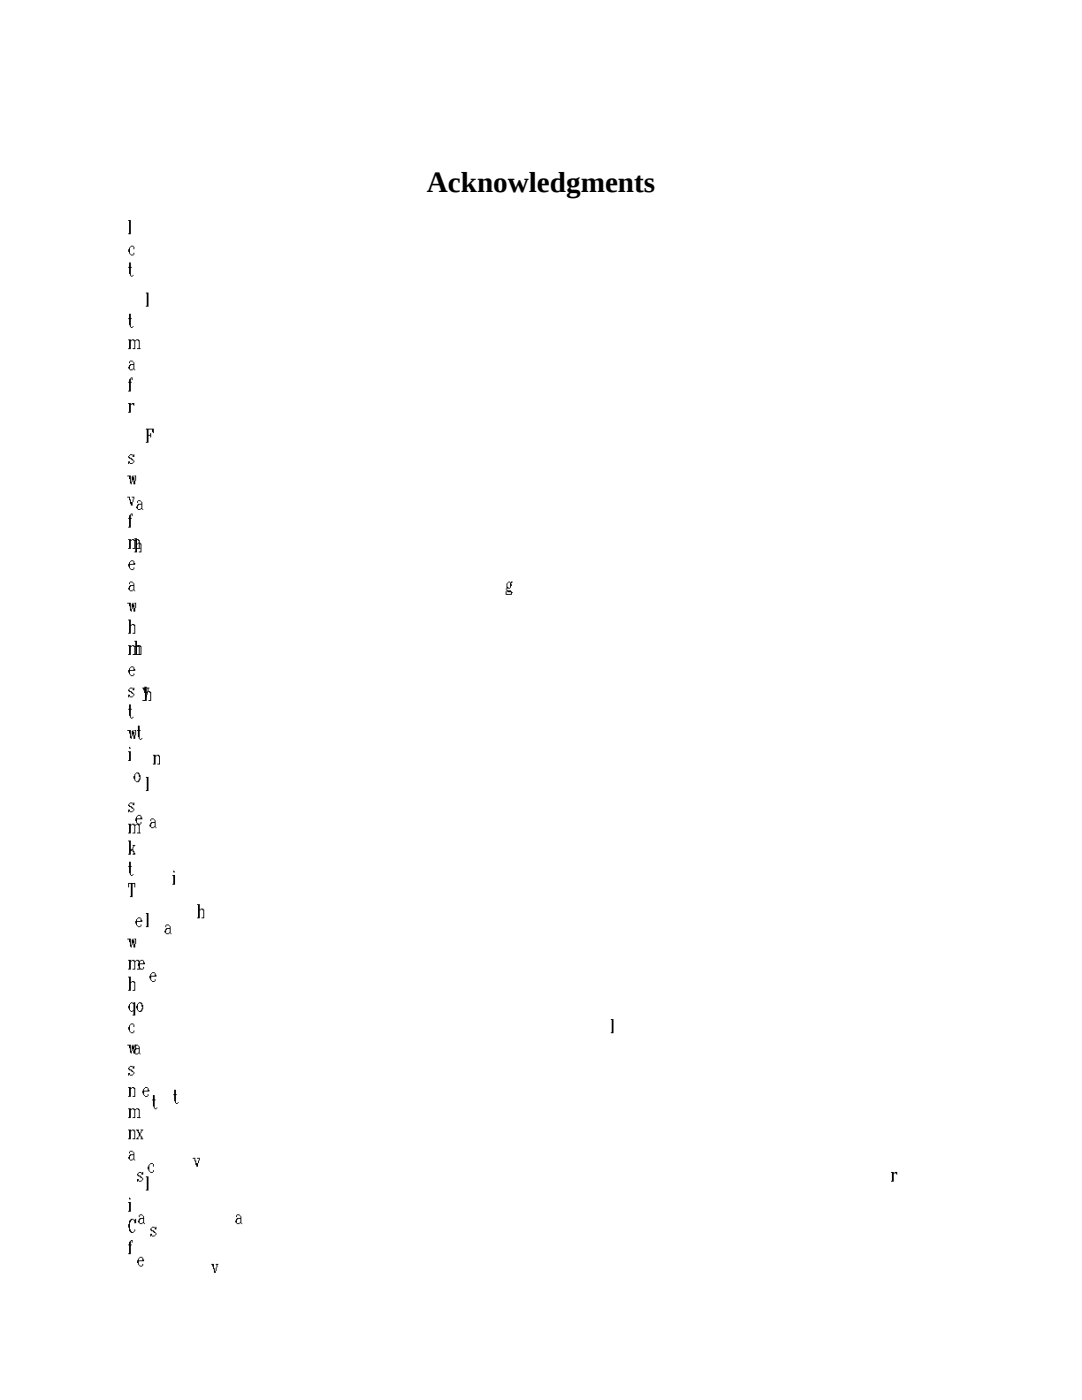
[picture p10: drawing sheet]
<svg xmlns="http://www.w3.org/2000/svg" width="216mm" height="279mm" viewBox="0 0 216 279" stroke-linecap="round" stroke-linejoin="round" font-family="sans-serif">
<defs><g id="words">
<text font-size="5.8" x="85.2" y="38.3">Acknowledgments</text>
</g></defs>
<g fill="#000">
<path d="M121.9 203.4h.5v2.8h-.5v-.2h.2v-2.4h-.2z"/>
<path d="M25.6 43.9h.5v2.8h-.5v-.1h.2v-2.5h-.2zM28.8 137.1h.5v1h.2v.2h-.2v1.6h-.5v-.2h.1v-2.5h-.1zM29.5 137.9h.5v.2h.2v1.8h-.6v-.2h.4v-1.4h-.2v-.2h-.3zM33 184.7h.2v-.2h.5l.2 .4h.1v1.4h.2v.1h-.2v-.1h-.3v.1h-.5v-.1h.5v-.2h.2v-.7h-.6v.2h-.1v.7l-.4-.2v-.4h.2v-.3h.2v-.2h.7v-.3h-.2v-.2h-.5v.3h-.2zM38.5 231.1h.5l.2 1h.3v.7h-.3v-.3h-.2v-.7h-.2v-.6h-.3zM39.3 231.1h.6l-.2 1h-.2v-.5h.2v-.4h-.4zM46 254h1.4zM47.1 254h.2zM65.4 254h1.3zM65.4 254h.4zM77.3 254h.8zM78.1 254h.2zM90.3 254h.7zM91 254h.5zM104.8 254h1zM105.7 254h.5zM121 254h1.4zM138.8 254h1.4zM158.2 254h.6zM178.5 254h1.4zM179.6 254h.1z"/>
<path d="M25.8 52.4h.3v.9h.2v.1h-.2v1.6h.4v.2h-.4v-.2h-.2v-.3h-.1v-1.3h-.2v-.1h.2zM26.5 54.9h.1v.1h-.1zM26.8 107.4h.5v1.1h.2v.2h-.2v1.5h-.5v-.1h.2v-2.5h-.2zM27.5 108.3h.5v.2h.2v1.7h-.5v-.1h.3v-1.4h-.1v-.2h-.4zM30.2 163.3h.5v.2l.3 .2v1.4h.2v.2h-.2v-.2h-.3v.2h-.5v-.2h.5v-.2h.2v-.7h-.6v.2h-.1v.7l-.4-.2v-.3h.2v-.4h.2v-.2h.7v-.3h-.2v-.2h-.5v.4h-.2v-.4h.2zM34.7 217.5h.4v.9h.2v.1h-.2v1.6h.4v.2h-.4v-.2h-.2v-.3h-.2v-1.3h-.1v-.1h.1zM35.5 220h.1v.1h-.1zM48 254h.9zM48.9 254h.5zM57 254h1.4zM67.7 254h1.1zM68.6 254h.5zM94 254h.9zM94.9 254h.7zM95.4 254h.4zM110.2 254h.4zM110.1 254h.5zM126.8 254h.6zM144.5 254h.5zM182.9 254h.9zM183.8 254h.2z"/>
<path d="M26.1 49h.5v.2h.2v.5h-.2v-.5h-.5v.2h-.2v1.2h.2v.2h.5v.2h-.5v-.2l-.3-.2v-.3h-.2v-.6h.2v-.3l.3-.2zM26.6 50.4h.2v.4h-.2zM27.3 100h.2v-.2h.5l.2 .4h.2v1.4h.2v.2h-.2v-.2h-.4v.2h-.5v-.2h.5v-.2h.2v-.7h-.5v.2h-.2v.7l-.3-.2v-.3h.1v-.4h.2v-.2h.7v-.3h-.2v-.2h-.5v.4h-.2zM30.5 150.6h.5v.2h.2v.2h-.2v1.6h-.5v-.2h.2v-1.6h-.2zM31.2 150.6h.6v.2h.1v1.8h-.5v-.2h.4v-1.4h-.2v-.2h-.4zM42.2 252.2h.5v.9h.2l.1 .9h-.8h.7h-.2v-.7h-.2v-.5h-.2v-.4h-.1zM43 252.2h.6v.2h-.2v.5h-.2v.7h-.2v-.7h.2v-.5h-.2zM50.3 254h1.4zM60.1 254h1.1zM61 254h.6zM84.8 254h1.1zM85.5 254h.9zM99.7 254h1.4zM116.2 254h1.3zM116.2 254h.4zM134.2 254h1.3zM134.2 254h.4zM153.8 254h.4zM153.6 254h.6zM173.9 254h1.1zM174.6 254h.9z"/>
<path d="M29.1 58.4h.5v2.8h-.5v-.2h.2v-2.4h-.2zM39.3 180.4h.6v1.1h.1v.2h-.1v1.6h-.6v-.2h.2v-2.5h-.2zM40 181.3h.6v.2h.1v1.8h-.5v-.2h.4v-1.4h-.2v-.2h-.4zM47.3 242.4h.5v.1l.4 .2v1.4h.1v.2h-.1v-.2h-.4v.2h-.5v-.2h.5v-.2h.2v-.7h-.6v.2h-.1v.7l-.4-.2v-.3h.2v-.4h.2v-.1h.7v-.4h-.2v-.2h-.5v.4h-.2v-.4h.2zM56.1 254h1zM57 254h.5zM67.2 254h1.4zM68.3 254h.1zM93.7 254h1zM94.4 254h.8zM109.4 254h1.4zM110.4 254h.2zM126.6 254h1.5zM127.7 254h.2zM145.5 254h.7zM146.2 254h.7zM188.2 254h1.1zM188.9 254h.9z"/>
<path d="M25.6 67.7h.5v.2h.2v.2h-.2v1.6h-.5v-.2h.2v-1.6h-.2zM26.3 67.7h.5v.2h.4v.2h-.2v1.6h-.5v-.2h.3v-1.4h-.2v-.2h-.3zM27.2 67.7h.5v.2h.2v1.6h.1v.2h-.7v-.2h.4v-1.4h-.2v-.2h-.3zM28.4 137.2h.5v.9h.2v.5h.2v.6h-.2v.5h-.2v.2h-.5v-.2h.5v-.5h.2v-.2h-.2v-.7h-.1v-.5h-.2v-.4h-.2zM29.3 137.2h.5v.2h-.2v.5h-.1v.7h-.2v-.7h.2v-.5h-.2zM38.6 254h.6zM45.5 254h.4zM45.3 254h.6zM52.9 254h.9zM61.6 254h1.4zM62.6 254h.2zM83.4 254h.7zM84.1 254h.7zM96.8 254h1.4zM112 254h1.2zM112 254h.4zM146.6 254h.9zM147.5 254h.1zM165.8 254h1.4zM186.8 254h1.4zM187.7 254h.5z"/>
<path d="M25.8 62.6h.3v.9h.2v.2h-.2v1.6h.4v.1h-.4v-.1h-.2v-.4h-.1v-1.2h-.2v-.2h.2zM26.5 65.1h.1v.2h-.1zM26.8 127.9h.5v1h.2v.2h-.2v1.6h-.5v-.2h.2v-2.4h-.2zM27.5 128.8h.5v.1h.2v1.8h-.5v-.2h.3v-1.4h-.1v-.2h-.4zM30 194.4h.2v.3h.7v-.5h-.6v.2h-.1v-.2h.1v-.2h.6v.2h.1l.2 .7h-1v.7h.1v.2h.6v.2h-.6l-.1-.4h-.2v-.3h-.2v-.6h.2zM30.9 195.4h.1v.4h-.1zM34.4 254h.7zM35.1 254h.9zM36 254h.9zM50.6 254h.7zM51.3 254h.7zM61.2 254h1.4zM73.6 254h1.2zM73.6 254h.3zM102.5 254h.7zM103.2 254h.7zM119.4 254h1.4zM120.5 254h.1zM137.9 254h.6zM157.3 254h1.1zM158 254h.9zM178.5 254h1.4zM179.6 254h.1z"/>
<path d="M25.9 72h.6l.1 .3h.2v1.4h.2v.2h-.2v-.2h-.3v.2h-.6v-.2h.6v-.1h.1v-.8h-.5v.2h-.2v.7l-.3-.1v-.4h.2v-.4h.1v-.1h.7v-.4h-.1v-.2h-.6v.4h-.1v-.4h.1zM27.5 144.8h.4v.9h.1v.2h-.1v1.6h.3v.1h-.3v-.1h-.2v-.4h-.2v-1.2h-.2v-.2h.2zM28.2 147.3h.2v.2h-.2zM30.5 218.5h.4v.9h.1v.2h-.1v1.6h.3v.2h-.3v-.2h-.2v-.4h-.2v-1.2h-.2v-.2h.2zM31.2 221h.2v.2h-.2zM34.6 254h1.4zM35.6 254h.2zM40.4 254h.7zM41.1 254h.9zM42 254h.9zM49 254h1.1zM49.7 254h.9zM59.4 254h.9zM60.3 254h.2zM71.1 254h1.4zM72.1 254h.2zM84.8 254h.9zM84.3 254h.9zM115.7 254h.9zM116.6 254h.2zM133.3 254h1.5zM173.6 254h1.4z"/>
<path d="M26.1 75.3h.4v.5h-.2v-.3h-.2v.7h.2v.2h-.2v1.7h-.5v-.1h.2v-1.6h-.2v-.2h.2v-.5l.3-.2zM27.2 154.2h.5v.1h.2v.4h.1v.9h-.1v.3h-.2v.2h-.5v-.2h.3v-.1h.2v-.4h.2v-.4h-.2v-.5h-.2v-.2h-.3v.2h-.2v1.3h.2v.1h-.2v-.1h-.2v-.4h-.2v-.5h.2v-.4l.4-.2zM30 232.1h.5v.2h.2v.5h-.2v-.5h-.5v.2h-.2v1.2h.2v.2h.5v.2h-.5l-.2-.4h-.2v-.3h-.1v-.6h.1v-.3h.2zM30.5 233.5h.2v.4h-.2zM33.9 254h1zM34.7 254h.6zM40 254h1.3zM40 254h.4zM56.6 254h1.4zM67.4 254h.7zM68.1 254h.7zM93.8 254h.9zM94.7 254h.2zM109 254h.7zM109.7 254h.7zM125.9 254h1.5zM127 254h.2zM164.4 254h.7zM165.1 254h.7zM186.3 254h.3zM186.1 254h.5z"/>
<path d="M25.4 94.9h.7v1.2h.2v.6l-.4-.2v-.9h-.1v-.5h-.4zM26.5 94.9h.1v.3h.2l.2 1.5h-.4v-.9h-.1v.3h-.2v-1h.2zM26.8 94.9h.4v1.1h-.2v-.9h-.2zM28 191.6h.6v.1h.2v.4h.1v.3h-1v.7h.1v.2h.6v.2h-.6v-.2l-.3-.2v-.3h-.2v-.5h.2v-.4h.2v.4h.7v-.6h-.6v.2h-.1zM28.6 193h.2v.3h-.2zM31 254h.8zM31.8 254h.5zM36 254h1.4zM37 254h.2zM50.4 254h.8zM51.2 254h.8zM52 254h.9zM61.2 254h.9zM62.1 254h.5zM87.3 254h.9zM102.3 254h.4zM102.1 254h.6zM117.8 254h.7zM118.5 254h.6zM134.9 254h1.3zM134.9 254h.4zM153.5 254h.8zM154.3 254h.2z"/>
<path d="M25.4 99.1h.5l.2 1.1h.4v.7h-.4v-.4h-.2v-.7h-.1v-.5h-.4zM26.3 99.1h.5l-.2 1.1h-.1v-.5h.1v-.4h-.3zM27.5 200.2h.2v-.2h.5v.2h.2v.4h.2v.8h-.2v.4h-.2v.2h-.5v-.2h.3v-.2h.2v-.3h.2v-.4h-.2v-.5h-.2v-.2h-.3v.2h-.2v1.2h.2v.2l-.4-.2v-.3h-.1v-.6h.1v-.3h.2zM30.7 254h.3zM30.5 254h.5zM34.7 254h1.3zM35.8 254h.2zM40.6 254h1.4zM41.6 254h.2zM56.8 254h.9zM57.7 254h.2zM66.9 254h1.4zM91.9 254h.9zM92.8 254h.2zM106.4 254h.7zM107.1 254h.7zM122.6 254h1.4zM123.6 254h.2zM159.6 254h.9zM160.5 254h.2zM180.1 254h.7zM180.8 254h.5z"/>
<path d="M25.6 80.4h.5v.2h.2v.2h-.2v1.6h-.5v-.2h.2v-1.6h-.2zM26.3 80.4h.5v.6l-.5-.4zM27.5 162.6h.5v.2h.2v.4h.2v.3h-1.1v.7h.2v.2h.5v.2h-.5v-.2l-.3-.2v-.3h-.2v-.6h.2v-.3h.1v.3h.7v-.5h-.5v.2h-.2zM28 164h.2v.4h-.2zM30.3 244.8h.6v.2l.3-.2v.6h-.3v-.4h-.6v.2h-.1l.1 .3h.4v.2l.5 .4v.3l-.3 .2v.2h-.6v-.2h.6v-.2h.1v-.3h-.3l-.2-.4h-.3v-.2h-.2v-.3h.2zM30 246.2h.3v.4h-.1v.2h-.2zM34.4 254h1.1zM35.3 254h.5zM40.6 254h.5zM47.6 254h.9zM48.5 254h.2zM65.6 254h.7zM66.3 254h.7zM77.1 254h1.4zM90.1 254h1.1zM91 254h.5zM105.1 254h1.4zM106.2 254h.2zM139.3 254h.8zM140.1 254h.7zM158.9 254h1.4zM160 254h.2zM180.1 254h.5z"/>
<path d="M25.9 90.7h.6v.1l.3-.1v.5h-.3v-.4h-.6v.2h-.1l.1 .4h.4l.3 .5h.2v.4l-.3 .1v.2h-.6v-.2h.6v-.1h.1v-.4h-.3l-.2-.4h-.3v-.1h-.2v-.4l.3-.2zM25.6 92.1h.3v.3h-.1v.2h-.2zM27.5 183.1h.5v.2h.2v.3h.2v.4h-1.1v.7h.2v.2h.5v.1h-.5v-.1l-.3-.2v-.4h-.2v-.5h.2v-.4h.1v.4h.7v-.5h-.5v.1h-.2zM28 184.5h.2v.4h-.2zM30 254h1.4zM34.7 254h.8zM35.5 254h.5zM40.9 254h1.3zM42 254h.2zM48.7 254h.7zM49.4 254h.7zM58.4 254h.3zM58.2 254h.5zM68.6 254h.7zM69.3 254h.7zM80.8 254h1.4zM94.7 254h.4zM125.2 254h.6zM142.2 254h1.4zM143.2 254h.2zM160.7 254h1.4zM181 254h.7zM181.7 254h.5z"/>
<path d="M29.1 85.5h1.6v.9l-.4-.1v-.6h-.7v1.1h.4v-.4h.2v.9h-.2v-.3h-.4v1.4h-.5v-.2h.2v-2.5h-.2zM34.6 173.7l.3 .2v.2h-.3zM34.4 174.6h.5v2h-.5v-.2h.2v-1.6h-.2zM40.6 254h.7zM41.3 254h.5zM48.2 254h1.2zM48.2 254h.3zM57.1 254h.9zM58 254h.2zM67.6 254h.3zM91 254h.5zM119.2 254h1.4zM135.8 254h1.3zM136.9 254h.2zM154 254h1.4zM154.9 254h.5zM173.9 254h.7zM174.6 254h.7z"/>
<path d="M25.6 107.6h.5v.2h.2v.1h-.2v1.6h-.5v-.1h.2v-1.6h-.2zM26.3 107.6h.5v.2h.4v.1h-.2v1.6h-.5v-.1h.3v-1.5h-.2v-.1h-.3zM27.2 107.6h.5v.2h.2v1.6h.1v.1h-.7v-.1h.4v-1.5h-.2v-.1h-.3zM28.9 217h.6v.1h.1v.4h.2v.3h-1v.7h.1v.2h.6v.2h-.6v-.2l-.3-.2v-.3h-.2v-.5h.2v-.4h.2v.4h.7v-.6h-.6v.2h-.1zM29.5 218.4h.1v.3h-.1zM38.6 254h.9zM39.5 254h.2zM45.7 254h1.4zM64.7 254h.9zM65.6 254h.2zM76.2 254h.7zM76.9 254h.7zM89.6 254h.4zM89.4 254h.6zM103.5 254h.7zM104.2 254h.8zM119.4 254h1.4zM120.3 254h.5zM156.1 254h1.4zM176.9 254h.9z"/>
<path d="M25.9 116.1h.6l.1 .3h.2v1.4h.2v.2h-.2v-.2h-.3v.2h-.6v-.2h.6v-.1h.1v-.8h-.5v.2h-.2v.7l-.3-.1v-.4h.2v-.4h.1v-.1h.7v-.4h-.1v-.2h-.6v.4h-.1v-.4h.1zM27.7 233.9h.5v.2l.4-.2v.5h-.4v-.3h-.5v.1h-.2l.2 .4h.3l.2 .3 .4 .2v.4h-.2l-.2 .3h-.5v-.1h.5v-.2h.2v-.4h-.4l-.1-.3h-.4v-.2h-.2v-.4h.2zM27.3 235.3h.4v.4h-.2v.1h-.2zM35.1 254h1.4zM41.5 254h.7zM42.2 254h.7zM59.1 254h1.4zM60.1 254h.2zM70.2 254h1.4zM71.1 254h.5zM83.1 254h1zM83.8 254h.9zM97.7 254h.7zM98.4 254h.6zM113.8 254h1.4zM114.8 254h.2zM131.4 254h1.2zM131.4 254h.4zM150.5 254h1.2zM150.5 254h.3zM171.1 254h.3zM170.9 254h.5z"/>
<path d="M26.1 102.5h.4v.5h-.2v-.3h-.2v.7h.2v.1h-.2v1.8h-.5v-.2h.2v-1.6h-.2v-.1h.2v-.6h.1zM27 208.5h.5l.2 .3h.2v1.5h.1v.1h-.1v-.1h-.4v.1h-.5v-.1h.5v-.2h.2v-.7h-.5v.1h-.2v.8l-.4-.2v-.4h.2v-.3h.2v-.2h.7v-.4h-.2v-.1h-.5v.3h-.2v-.3h.2zM29.5 254h.7zM30.2 254h.8zM31 254h.9zM35.3 254h.3zM35.1 254h.5zM41.6 254h.6zM49 254h.9zM49.9 254h.5zM58.2 254h.4zM79.2 254h1.4zM79.2 254h.5zM92.3 254h.7zM93 254h.7zM107.1 254h1.4zM108.1 254h.2zM141.3 254h.9zM142.2 254h.1zM160.3 254h1.4zM181.2 254h1zM182 254h.6z"/>
<path d="M26.1 111.8h.5v.2h.2v.4h.2v.3h-1.1v.7h.2v.2h.5v.2h-.5v-.2l-.3-.2v-.3h-.2v-.6h.2v-.3h.1v.3h.7v-.5h-.5v.2h-.2zM26.6 113.2h.2v.4h-.2zM27.2 225.4h.5v.6l.3 .1v.6l.4 .1v.4h.2v.2h-.6v-.2h.2v-.2h-.2v-.3l-.5 .3 .2 .4h-.5l.3-.6h.2v-.7h-.2v-.3h-.2zM28 225.4h.6l-.2 .4h-.2v.3h-.2v-.3h.2zM30.5 254h1.1zM31.2 254h.9zM35.6 254h.7zM36.3 254h.6zM42.2 254h1.4zM43.2 254h.2zM50.3 254h1.2zM50.3 254h.3zM59.8 254h1.2zM59.8 254h.3zM70.9 254h.4zM70.7 254h.6zM82.5 254h1.5zM96.1 254h.7zM96.8 254h.7zM128.2 254h1.4zM146.8 254h.8zM187.3 254h1.3zM188.4 254h.2z"/>
<path d="M101.2 116.2h.2v-.1h.4v.1h.2v-.1h.3l-.2 .3h-.1v.2h.1l-.1 .7h-.2v.2h-.7l.1 .3h.8v.2l.3 .2v.2h-.2v.3h-1.2v-.7h.2v.5h.9v-.3h-.8v-.2h-.1v-.3h-.2v-.2h.2v-1.1h.1v.7h.2v.2h.4v-1.1h-.4v.2h-.2zM177.8 233.9h.5v.2h.2v.1h-.2v1.6h-.5v-.1h.2v-1.6h-.2zM178.5 233.9h.5v.5h-.1z"/>
<path d="M25.4 120.3h.7v1.2h.2v.6l-.4-.2v-.9h-.1v-.5h-.4zM26.3 120.5l.3-.2v.3h.2l.2 1.5h-.4v-.9h-.1v.3h-.2zM26.8 120.3h.4v1.1h-.2v-.9h-.2zM27.9 242.4h.5v.1l.4 .2v1.4h.1v.2h-.1v-.2h-.4v.2h-.5v-.2h.5v-.2h.2v-.7h-.6v.2h-.1v.7l-.4-.2v-.3h.2v-.4h.2v-.1h.7v-.4h-.2v-.2h-.5v.4h-.2v-.4h.2zM31.2 254h1.3zM31.2 254h.4zM43 254h.4zM42.9 254h.5zM50.3 254h.9zM51.2 254h.1zM58.9 254h1.2zM58.9 254h.4zM80.4 254h1.3zM80.4 254h.4zM93.3 254h1.1zM94 254h.9zM108.1 254h.4zM107.9 254h.6zM123.5 254h.7zM124.2 254h.7zM140.8 254h1.4zM141.8 254h.2zM159.8 254h.4z"/>
<path d="M25.6 123.6h.5v1.1h.2v.2h-.2v1.6h-.5v-.2h.2v-2.5h-.2zM26.3 124.5h.5v.2h.2v1.8h-.5v-.2h.3v-1.4h-.2v-.2h-.3zM27.5 251.2h.2v.3h.7v-.5h-.5v.2h-.2v-.2h.2v-.2h.5v.2h.2l.2 .7h-1.1v.7h.2v.2h.5v.2h-.5l-.2-.4h-.2v-.3h-.2v-.6h.2zM28.4 252.2h.2v.4h-.2zM35.3 254h.9zM36.2 254h.7zM36.7 254h.3zM42.2 254h1.4zM50.6 254h1.3zM50.6 254h.4zM71.8 254h1.4zM84.8 254h.6zM98.8 254h1.2zM98.8 254h.3zM114.1 254h1.4zM149.8 254h1.4zM169.9 254h1.4zM170.9 254h.2z"/>
<path d="M25.6 128.8h.5v.1h.2v.2h-.2v1.6h-.5v-.2h.2v-1.6h-.2zM26.3 128.8h.5v.1h.4v.2h-.2v1.6h-.5v-.2h.3v-1.4h-.2v-.2h-.3zM27.2 128.8h.5v.1h.2v1.6h.1v.2h-.7v-.2h.4v-1.4h-.2v-.2h-.3zM28.4 254h1.4zM29.5 254h.1zM38.6 254h.9zM45.5 254h.7zM46.2 254h.5zM53.8 254h1.4zM63.9 254h.7zM64.6 254h.8zM65.4 254h.9zM90.8 254h.9zM91.7 254h.7zM92.3 254h.3zM107.2 254h.7zM107.9 254h.8zM125.2 254h1.4zM145 254h.9zM145.9 254h.1zM188.4 254h1.2zM189.4 254h.2z"/>
<path d="M25.6 137.6h.2l.1-.4h.6v.2l.3-.2v.6h-.3v-.4h-.6v.2h-.1l.1 .3h.4l.3 .6h.2v.3h-.2l-.1 .4h-.6v-.2h.6v-.2h.1v-.3h-.3l-.2-.4h-.3v-.2h-.2zM25.6 138.6h.3v.4h-.1v.2h-.2zM27 254h1zM27.7 254h.9zM30.2 254h1.4zM35.1 254h1.4zM36 254h.5zM41.8 254h1.4zM42.9 254h.1zM59.8 254h.9zM60.7 254h.2zM70.7 254h1.4zM97.5 254h.7zM98.2 254h.9zM99.1 254h.9zM114.5 254h1.4zM115.5 254h.2zM152.8 254h.8zM153.6 254h.7zM154.2 254h.3zM174.8 254h1.4zM175.9 254h.1z"/>
<path d="M26.1 133h.5v.2h.2v.3h.2v.4h-1.1v.7h.2v.2h.5v.1h-.5v-.1l-.3-.2v-.4h-.2v-.5h.2v-.4h.1v.4h.7v-.5h-.5v.1h-.2zM26.6 134.4h.2v.4h-.2zM27.2 254h1.4zM28 254h.6zM30.7 254h.3zM30.5 254h.5zM34.7 254h1.3zM34.7 254h.4zM40.4 254h.9zM41.3 254h.2zM47.3 254h1.4zM48.3 254h.2zM55.7 254h.7zM56.4 254h.7zM66 254h1.2zM67 254h.2zM77.8 254h1.4zM78.8 254h.2zM91.4 254h.3zM121.2 254h1.6zM138.8 254h1.4zM139.9 254h.2zM178.5 254h.9zM179.4 254h.7zM179.9 254h.4z"/>
<path d="M25.4 145.7h.7v1.2h.2v.6l-.4-.2v-.9h-.1v-.5h-.4zM26.3 145.9l.3-.2v.3h.2l.2 1.5h-.4v-.9h-.1v.3h-.2zM26.8 145.7h.4v1.1h-.2v-.9h-.2zM27.5 254h1.4zM31.2 254h1.1zM32.1 254h.5zM36.7 254h.5zM43.6 254h.8zM43 254h.9zM60.7 254h1.4zM71.8 254h1zM72.7 254h.5zM84.8 254h.4zM84.7 254h.5zM99 254h.8zM98.4 254h.9zM113.9 254h1.5zM115 254h.2zM149.6 254h.7zM150.3 254h.9zM151.2 254h.8zM170.9 254h.9zM171.8 254h.5z"/>
<path d="M25.8 140.6h.3v.9h.2v.1h-.2v1.6h.4v.2h-.4v-.2h-.2v-.3h-.1v-1.3h-.2v-.1h.2zM26.5 143.1h.1v.1h-.1zM26.8 254h1.4zM34.2 254h1.4zM40.2 254h1.4zM57.1 254h1.5zM68.1 254h.7zM68.8 254h.7zM81.3 254h.9zM80.8 254h.9zM111.1 254h1.1zM111.8 254h.9zM128.8 254h1.4zM129.8 254h.2zM168.6 254h.9zM169.5 254h.2z"/>
<path d="M25.8 149h.1l.2 .4h-.3zM25.6 149.9h.5v2h-.5v-.2h.2v-1.6h-.2zM26.5 254h.7zM27.2 254h.7zM29.1 254h1.2zM30.2 254h.1zM33.3 254h.7zM34 254h.6zM39 254h1.4zM40 254h.2zM46.7 254h.9zM46.2 254h.9zM55.4 254h.3zM55.2 254h.5zM65.1 254h1zM65.8 254h.9zM76.7 254h.6zM89.3 254h1.4zM90.3 254h.2zM118.9 254h1zM119.6 254h.9zM136.2 254h.5zM154.3 254h1.5zM155.4 254h.2zM174.1 254h1.2zM174.1 254h.3z"/>
<path d="M29.1 155h.5v2.9h-.5v-.2h.2v-2.5h-.2zM39.2 254h.8zM40 254h.7zM40.6 254h.3zM47.1 254h1.4zM56.6 254h1.1zM57.5 254h.5zM67.9 254h.5zM80.6 254h.9zM80.1 254h.9zM109.4 254h.5zM125.8 254h.3zM125.6 254h.5zM142.7 254h1.4zM143.6 254h.5zM161.6 254h1.4zM162.6 254h.2z"/>
<path d="M25.6 164.4h.5v.2h.2v.1h-.2v1.6h-.5v-.1h.2v-1.6h-.2zM26.3 164.4h.5v.2h.4v.1h-.2v1.6h-.5v-.1h.3v-1.5h-.2v-.1h-.3zM27.2 164.4h.5v.2h.2v1.6h.1v.1h-.7v-.1h.4v-1.5h-.2v-.1h-.3zM28.4 254h.9zM29.3 254h.5zM32.8 254h1.2zM32.8 254h.4zM38.6 254h1.4zM39.7 254h.2zM46 254h.6zM54.3 254h.9zM63.9 254h.3zM86.1 254h.9zM85.5 254h.9zM99 254h1.4zM100 254h.2zM113.9 254h1.3zM113.9 254h.4zM130.4 254h1zM131.1 254h.8zM148.7 254h.3zM148.5 254h.5zM167.6 254h.9zM168.5 254h.1zM187.9 254h1.4zM188.9 254h.2z"/>
<path d="M25.6 167.7h.5v1.8h.2v-.2l.3 .2v.4h.2l.2 .7h-.5v-.2h.1l-.1-.7-.4 .2v.7h-.5v-.2h.2v-2.5h-.2zM26.5 168.6h.5l-.2 .4h-.2v.3h-.1v-.3h.1zM27.3 254h.7zM28 254h.8zM30.9 254h1.4zM31.9 254h.2zM35.8 254h.9zM36.7 254h.7zM37.2 254h.4zM51.3 254h.9zM52.2 254h.7zM52.7 254h.4zM61.9 254h.7zM62.6 254h.7zM74.1 254h1.4zM75.1 254h.2zM87.8 254h.7zM88.5 254h.8zM120.3 254h.9zM121.2 254h.2zM138.5 254h1.4zM179.7 254h.6z"/>
<path d="M25.6 176.2h1.4v.9h-.2v-.7h-.3v2.6h-.6v-.1h.2v-2.5h-.3v.7h-.2zM27.2 254h.7zM27.9 254h.7zM30.5 254h1.4zM31.6 254h.2zM35.5 254h.8zM36.3 254h.6zM49.9 254h.7zM50.6 254h.7zM59.6 254h1.4zM70.9 254h1.1zM71.8 254h.5zM84.1 254h1.4zM85.2 254h.2zM114.8 254h1.1zM115.5 254h.9zM132.6 254h1.5zM133.7 254h.2zM152 254h1.5zM153.1 254h.2zM173 254h.7zM173.7 254h.7z"/>
<path d="M25.8 172h.3v.9h.2v.1h-.2v1.6h.4v.2h-.4v-.2h-.2v-.3h-.1v-1.3h-.2v-.1h.2zM26.5 174.4h.1v.2h-.1zM26.8 254h1.4zM34.2 254h1.4zM40.4 254h.9zM47.6 254h.9zM55.9 254h1.4zM57 254h.1zM65.8 254h.7zM66.5 254h.5zM77.3 254h.3zM102.8 254h1.4zM118.2 254h.7zM118.9 254h.7zM135.8 254h.9zM135.3 254h.9zM174.4 254h.9z"/>
<path d="M25.8 160.3h.1v-.1h.6v.1l.3-.1v.5h-.3v-.4h-.6v.2h-.1l.1 .4h.4v.1l.5 .4v.3h-.2l-.1 .4h-.6v-.2h.6v-.2h.1v-.3h-.3l-.2-.4h-.3v-.1h-.2v-.4h.2zM25.6 161.6h.3v.3h-.1v.2h-.2zM27 254h.9zM27.9 254h.1zM29.6 254h1.4zM34 254h.7zM34.7 254h.8zM40.7 254h.9zM40.2 254h.9zM57.5 254h1.4zM68.6 254h.7zM69.3 254h.7zM95.8 254h.7zM96.5 254h.9zM97.4 254h.8zM112.9 254h.9zM113.8 254h.5zM151.7 254h1.4zM173.4 254h.9zM174.3 254h.7zM174.8 254h.4z"/>
<path d="M25.4 187.3h.7v1.3h.2v.5l-.4-.2v-.9h-.1v-.5h-.4zM26.3 187.5l.3-.2v.4h.2l.2 1.4h-.4v-.9h-.1v.4h-.2zM26.8 187.3h.4v1.1h-.2v-.9h-.2zM27.5 254h1.4zM31.2 254h.9zM32.1 254h.5zM36.5 254h1.2zM36.5 254h.4zM43.4 254h.3zM59.8 254h.7zM60.5 254h.9zM61.4 254h.9zM71.6 254h1.4zM85.2 254h.7zM85.9 254h.7zM100.5 254h.9zM101.4 254h.6zM135.8 254h1.1zM136.5 254h.9zM155.9 254h.6zM176.9 254h1.4z"/>
<path d="M25.6 191.6h.5v.1h.2v.2h-.2v1.6h-.5v-.2h.2v-1.6h-.2zM26.3 191.6h.5v.1h.4v.2h-.2v1.6h-.5v-.2h.3v-1.4h-.2v-.2h-.3zM27.2 191.6h.5v.1h.2v1.6h.1v.2h-.7v-.2h.4v-1.4h-.2v-.2h-.3zM28.4 254h1.4zM33.2 254h.3zM33 254h.5zM38.5 254h.7zM39.2 254h.7zM45.7 254h.9zM46.6 254h.1zM54.2 254h1.4zM64.6 254h.3zM64.4 254h.5zM75.5 254h.7zM76.2 254h.7zM88.4 254h1.4zM89.4 254h.2zM103.4 254h.8zM102.8 254h.9zM136.7 254h1.4zM176.9 254h1.3zM178 254h.2z"/>
<path d="M25.6 194.9h.5v1.1h.2v.1h-.2v1.6h-.5v-.1h.2v-2.5h-.2zM26.3 195.8h.5v.2h.2v1.7h-.5v-.1h.3v-1.5h-.2v-.1h-.3zM27.3 254h1.5zM30.9 254h1.2zM30.9 254h.3zM42.2 254h1zM42.9 254h.8zM50.3 254h1.4zM51.3 254h.2zM60 254h1.4zM61 254h.2zM71.3 254h.7zM72 254h.7zM98.8 254h1.4zM115 254h.7zM115.7 254h.7zM133 254h1.4zM134.1 254h.1zM173.6 254h1.4z"/>
<path d="M29.1 182.2h.5v2.8h-.5v-.1h.2v-2.5h-.2zM39.3 254h.7zM40 254h.7zM46.9 254h1.4zM56.1 254h1zM57 254h.5zM67.2 254h1.4zM68.3 254h.1zM93.7 254h1.2zM94.7 254h.2zM109.2 254h1.4zM126.5 254h1zM127.4 254h.5zM145.5 254h.7zM146.2 254h.7zM166.3 254h.9zM167.2 254h.2zM188.4 254h.5z"/>
<path d="M25.4 208.5h.7v1.2h.2v.6l-.4-.2v-.9h-.1v-.5h-.4zM26.3 208.7l.3-.2v.3h.2l.2 1.5h-.4v-.9h-.1v.3h-.2zM26.8 208.5h.4v1h-.2v-.8h-.2zM27.7 254h.3zM27.5 254h.5zM30.3 254h.9zM31.2 254h.2zM34.4 254h.7zM35.1 254h.7zM40.2 254h1.4zM47.8 254h1.1zM48.7 254h.5zM57.1 254h.9zM58 254h.2zM79.7 254h.7zM80.4 254h.7zM93.7 254h.3zM93.5 254h.5zM108.1 254h1.3zM108.1 254h.4zM141.6 254h1.3zM141.6 254h.4zM160.5 254h1.1zM161.4 254h.5zM181.2 254h1zM181.9 254h.8z"/>
<path d="M25.6 217h.5v.1h.2v.2h-.2v1.6h-.5v-.2h.2v-1.6h-.2zM26.3 217h.5v.1h.2v1.8h-.5v-.2h.3v-1.4h-.2v-.2h-.3zM27.3 254h1.5zM28.4 254h.2zM30.5 254h1.1zM31.4 254h.5zM35.6 254h1.4zM36.7 254h.2zM42.2 254h.7zM42.9 254h.5zM59.4 254h1.5zM70.6 254h.5zM82.5 254h.6zM95.4 254h1.4zM109.9 254h.9zM110.8 254h.7zM111.3 254h.4zM126.6 254h1.5zM127.7 254h.2zM145.3 254h.9zM144.8 254h.9zM186.1 254h.7zM186.8 254h.9zM187.7 254h.9z"/>
<path d="M25.6 213.1h.2l.1-.4h.6v.2l.3-.2v.6h-.3v-.4h-.6v.2h-.1l.1 .3h.4l.3 .6h.2v.3h-.2l-.1 .4h-.6v-.2h.6v-.2h.1v-.3h-.3l-.2-.4h-.3v-.2h-.2zM25.6 214.1h.3v.4h-.1v.2h-.2zM27 254h.9zM27.9 254h.1zM29.6 254h1.4zM34 254h1.1zM34.9 254h.6zM40.2 254h.7zM40.9 254h.7zM48.2 254h1.2zM49.2 254h.2zM57.7 254h.7zM58.4 254h.7zM81.7 254h.8zM95.4 254h1.4zM111.1 254h.4zM110.9 254h.6zM127.4 254h.8zM128.2 254h.2zM145 254h.7zM145.7 254h.7zM185.4 254h.3zM185.2 254h.5z"/>
<path d="M26.1 200h.4v.2h.1v-.2h.4v2.7h-.5v-.2h.1v-.7h-.1v.2h-.4v-.2h.4v-.2h.1v-1.2h-.1v-.2h-.4v.2h-.2v1.2h.2v.2l-.3-.2v-.3h-.2v-.6h.2v-.3h.1zM27.3 254h1.1zM28.2 254h.6zM30.9 254h1.4zM31.9 254h.2zM36 254h1.2zM36 254h.3zM42.5 254h.9zM43.4 254h.2zM50.4 254h.4zM50.3 254h.5zM58.9 254h1.4zM69.3 254h.7zM70 254h.7zM95.1 254h1.4zM110.4 254h.7zM111.1 254h.6zM145.7 254h.2zM145.3 254h.6zM164.4 254h1.1zM165.3 254h.5zM185.7 254h.9zM185.2 254h.9z"/>
<path d="M25.8 204.6l.3-.2v-.1h.5v.1h.2v.6h-.2v-.6h-.5v.2h-.2v1.2h.2v.2h.5v.2h-.5l-.2-.4h-.1v-.3h-.2v-.5h.2zM26.6 205.7h.2v.3h-.2zM27.2 254h1.4zM30.5 254h1.1zM31.4 254h.5zM35.6 254h.7zM36.3 254h.7zM42.5 254h.9zM43.4 254h.2zM50.6 254h.6zM59.6 254h1.4zM60.7 254h.2zM70.2 254h1.2zM70.2 254h.4zM82.2 254h1.2zM82.2 254h.3zM110.2 254h.9zM111.1 254h.7zM111.7 254h.3zM127.2 254h1.4zM145.7 254h.9zM146.6 254h.5zM165.8 254h1.2zM165.8 254h.4z"/>
<path d="M25.6 221.2h.5v.2h.2v.1h-.2v1.6h-.5v-.1h.2v-1.6h-.2zM26.3 221.2h.5v.2h.4v.1h-.2v1.6h-.5v-.1h.3v-1.5h-.2v-.1h-.3zM27.2 221.2h.5v.2h.2v1.6h.1v.1h-.7v-.1h.4v-1.5h-.2v-.1h-.3zM28.4 254h.9zM29.3 254h.5zM32.8 254h1.2zM32.8 254h.4zM38.6 254h1.4zM39.7 254h.2zM46 254h.6zM54.3 254h.9zM63.9 254h.3zM85.5 254h.8zM86.3 254h.7zM99 254h1.4zM130.7 254h.7zM131.4 254h.9zM132.3 254h.9zM150.1 254h1.4zM171.3 254h.9zM172.2 254h.1z"/>
<path d="M25.6 225.4h.5v.2h.2v.2h-.2v1.6h-.5v-.2h.2v-1.6h-.2zM26.3 225.4h.5v.2h.2v1.8h-.5v-.2h.3v-1.4h-.2v-.2h-.3zM27.3 254h1.1zM28.2 254h.6zM30.9 254h.7zM31.6 254h.5zM35.8 254h.9zM36.7 254h.2zM42 254h1zM42.9 254h.5zM49.9 254h.7zM50.6 254h.6zM59.3 254h1.4zM60.3 254h.2zM70.7 254h.9zM70.2 254h.9zM97 254h1.4zM112.9 254h.7zM113.6 254h.7zM131.1 254h.8zM130.5 254h.9zM170.7 254h1.3zM171.8 254h.2z"/>
<path d="M25.8 239l.3 .2v.2h-.3zM25.6 239.9h.5v1.9h-.5v-.1h.2v-1.6h-.2zM26.5 254h.7zM27.2 254h.8zM28 254h.9zM30.2 254h1.4zM35.6 254h1.4zM42.9 254h.3zM42.7 254h.5zM50.6 254h.7zM51.3 254h.7zM60.3 254h1.4zM61.4 254h.2zM72.1 254h.9zM71.6 254h.9zM99.1 254h.9zM100 254h.2zM114.8 254h1.4zM132.3 254h1.4zM151.3 254h1.5zM152.4 254h.2zM172 254h.9zM172.9 254h.1z"/>
<path d="M25.9 229.7h.6v.1l.3 .2v1.4h.2v.2h-.2v-.2h-.3v.2h-.6v-.2h.6v-.2h.1v-.7h-.5v.2h-.2v.7l-.3-.2v-.3h.2v-.4h.1v-.1h.7v-.4h-.1v-.2h-.6v.4h-.1v-.4h.1zM27.3 254h.7zM28 254h.8zM31.4 254h.9zM30.9 254h.9zM42.9 254h.7zM43.6 254h.7zM51.5 254h.4zM51.3 254h.6zM60.7 254h1.2zM60.7 254h.3zM83.6 254h1.1zM84.5 254h.5zM97.5 254h.7zM98.2 254h.8zM113.2 254h1.3zM113.2 254h.4zM130.4 254h.7zM131.1 254h.7zM149.2 254h1.4zM169.9 254h1.4zM170.7 254h.6z"/>
<path d="M29.1 234.8h.5v2.8h-.5v-.2h.2v-2.5h-.2zM39.3 254h.7zM40 254h.9zM40.9 254h.9zM48 254h1zM48.9 254h.5zM58.4 254h1.2zM58.4 254h.3zM70.2 254h.9zM71.1 254h.2zM97.7 254h1.4zM113.9 254h.6zM131.1 254h1.2zM131.1 254h.3zM149.6 254h1.4z"/>
<path d="M26.1 243.2h.5v.2h.4v-.2h.2v.9h-.4v-.5h-.2v-.2h-.3v.2h-.2v.3h-.2v1.5h.2v.3h.2v.2h.3v.2h-.5v-.2l-.3-.2v-.7h-.2l.2-1.4 .3-.2zM26.8 245.4h.2v.3l-.4 .2v-.2h.2zM27.3 254h1.5zM30.9 254h.7zM31.6 254h.7zM36.2 254h1.4zM43.7 254h.9zM43.2 254h.9zM52 254h1.4zM74.6 254h.9zM75.5 254h.2zM87.8 254h1.5zM119.2 254h.6zM136.5 254h1.4zM137.6 254h.2zM155.4 254h1.4zM176 254h.7zM176.7 254h.6z"/>
<path d="M26.1 247.5h.4v.5h-.2v-.4h-.2v.8h.2v.1h-.2v1.8h-.5v-.2h.2v-1.6h-.2v-.1h.2v-.6l.3-.2zM26.8 254h.4zM26.6 254h.6zM28.6 254h.7zM29.3 254h.5zM31.9 254h1.3zM31.9 254h.4zM36.7 254h.9zM37.6 254h.1zM50.1 254h.9zM51 254h.2zM58.9 254h.4zM58.7 254h.6zM68.3 254h.7zM69 254h.8zM69.8 254h.9zM80.6 254h1.4zM81.7 254h.1zM109.9 254h.5zM143.6 254h.9zM144.5 254h.7zM145 254h.3zM163.3 254h1.4zM164.4 254h.2zM184.5 254h.7zM185.2 254h.7z"/>
</g>
<use href="#words"/>
</svg>
